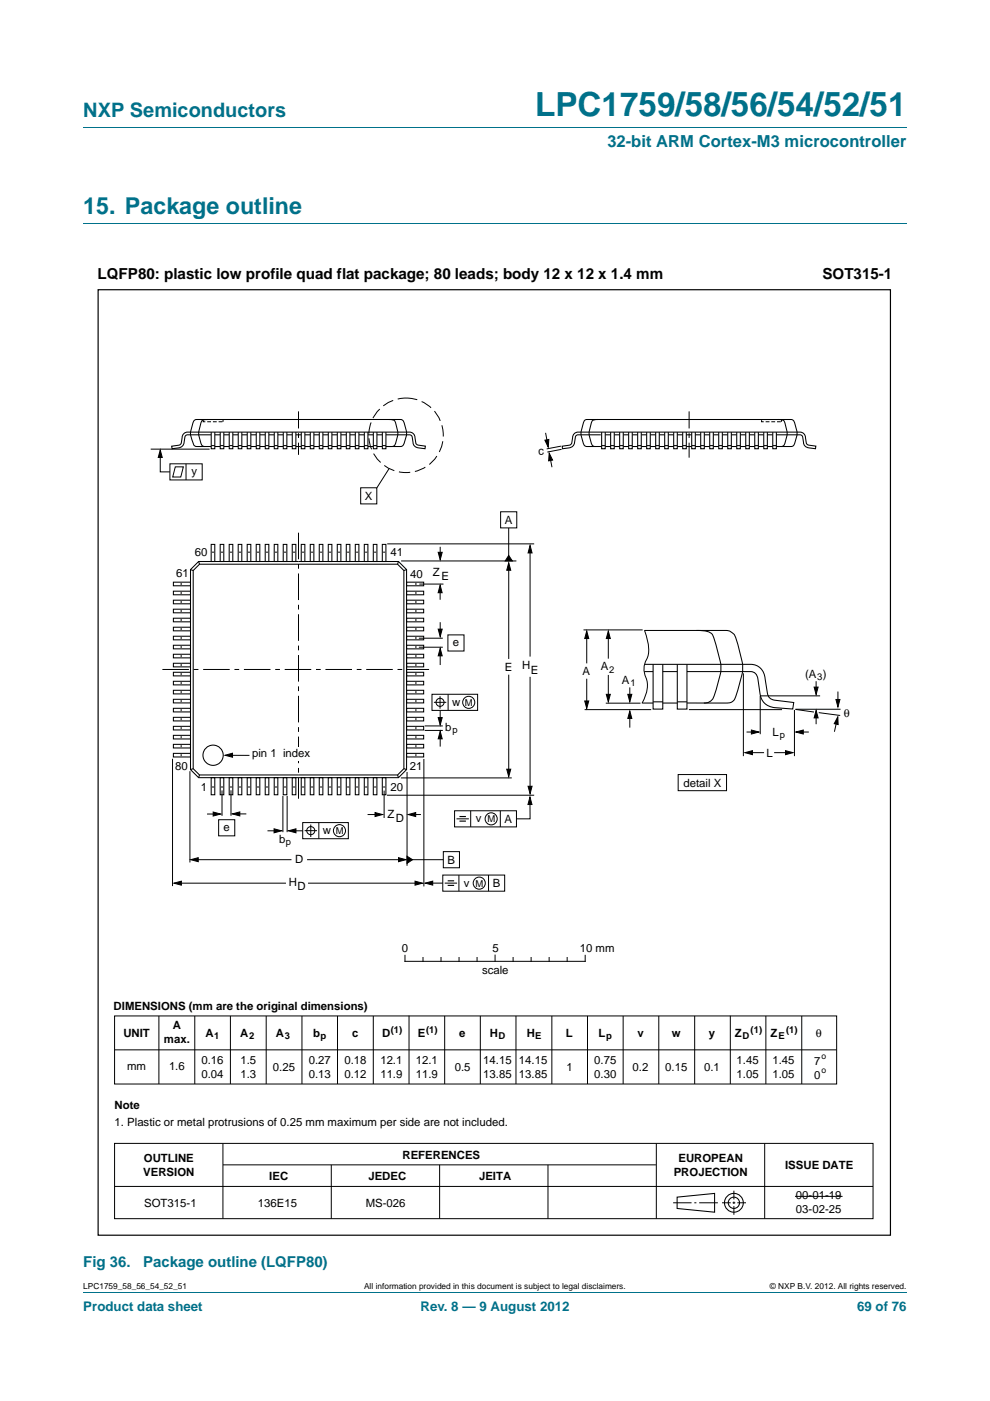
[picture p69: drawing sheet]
<svg xmlns="http://www.w3.org/2000/svg" width="210mm" height="297mm" viewBox="0 0 210 297" stroke-linecap="round" stroke-linejoin="round" font-family="sans-serif">
<defs><g id="words">
<text font-size="7" fill="#00718a" x="113.5" y="24.6">LPC1759/58/56/54/52/51</text>
<text font-size="4.9" fill="#00718a" x="17.7" y="45.4">15. Package outline</text>
<text font-size="4.2" fill="#00718a" x="17.7" y="24.9">NXP Semiconductors</text>
<text font-size="3.5" fill="#00718a" x="128.8" y="31.1">32-bit ARM Cortex-M3 microcontroller</text>
<g font-size="3.2">
<text x="20.7" y="59.1">LQFP80: plastic low profile quad flat package; 80 leads; body 12 x 12 x 1.4 mm</text>
<text x="174.4" y="59.1">SOT315-1</text>
</g>
<g font-size="3.2" fill="#00718a">
<text x="17.7" y="268.6">Fig 36.</text>
<text x="30.4" y="268.6">Package outline (LQFP80)</text>
</g>
<g font-size="2.8" fill="#00718a">
<text x="17.7" y="277.9">Product data sheet</text>
<text x="89.2" y="277.9">Rev. 8 — 9 August 2012</text>
<text x="181.8" y="277.9">69 of 76</text>
</g>
<g font-size="2.4">
<text x="40.6" y="100.7">y</text>
<text x="114.2" y="96.4" transform="rotate(-4 114.2 96.4)">c</text>
<text x="77.4" y="106">X</text>
<text x="107.1" y="111.1">A</text>
<text x="41.3" y="117.9">60</text>
<text x="82.8" y="117.9">41</text>
<text x="37.3" y="122.3">61</text>
<text x="87" y="122.5">40</text>
<text x="91.8" y="122.1">Z</text>
<text x="93.6" y="122.9">E</text>
<text x="96" y="137">e</text>
<text x="107.1" y="142.3">E</text>
<text x="110.7" y="141.9">H</text>
<text x="112.6" y="142.8">E</text>
<text x="123.6" y="143.2">A</text>
<text x="127.4" y="142.1">A</text>
<text x="170.7" y="143.7">(A )</text>
<text x="95.9" y="149.6">w</text>
<text x="131.9" y="145">A</text>
<text x="94.4" y="155">b</text>
<text x="163.8" y="156">L</text>
<text x="179" y="152">θ</text>
<text x="53.5" y="160.6">pin 1 index</text>
<text x="162.6" y="160.5">L</text>
<text x="37.2" y="163.3">80</text>
<text x="42.6" y="167.6">1</text>
<text x="82.8" y="167.6">20</text>
<text x="86.9" y="163.3">21</text>
<text x="145" y="166.8">detail X</text>
<text x="82.2" y="173.5">Z</text>
<text x="47.4" y="176.2">e</text>
<text x="59.2" y="178.8">b</text>
<text x="68.5" y="176.8">w</text>
<text x="83.9" y="174.3">D</text>
<text x="100.9" y="174.3">v</text>
<text x="107" y="174.5">A</text>
<text x="62.6" y="183.1">D</text>
<text x="94.9" y="183.2">B</text>
<text x="61.3" y="187.8">H</text>
<text x="63.1" y="188.7">D</text>
<text x="98.4" y="188">v</text>
<text x="104.5" y="188.1">B</text>
<text x="85.2" y="201.8">0</text>
<text x="104.4" y="201.8">5</text>
<text x="123" y="201.8">10 mm</text>
<text x="102.3" y="206.6">scale</text>
<text x="24.1" y="214.2">DIMENSIONS (mm are the original dimensions)</text>
<text x="26.2" y="219.9">UNIT</text>
<text x="34.8" y="221.1">max.</text>
<text x="36.7" y="218.2">A</text>
<text x="43.6" y="219.9">A</text>
<text x="51" y="219.9">A</text>
<text x="58.5" y="219.9">A</text>
<text x="66.4" y="219.9">b</text>
<text x="74.7" y="219.9">c</text>
<text x="81" y="219.9">D</text>
<text x="88.6" y="219.9">E</text>
<text x="97.4" y="219.9">e</text>
<text x="103.9" y="219.9">H</text>
<text x="111.8" y="219.9">H</text>
<text x="120" y="219.9">L</text>
<text x="127" y="219.9">L</text>
<text x="135.2" y="219.9">v</text>
<text x="142.5" y="219.9">w</text>
<text x="150.4" y="219.9">y</text>
<text x="155.8" y="219.9">Z</text>
<text x="163.4" y="219.9">Z</text>
<text x="173.1" y="219.9">θ</text>
<text x="27" y="226.9">mm</text>
<text x="35.8" y="226.8">1.6</text>
<text x="42.7" y="225.6">0.16</text>
<text x="51" y="225.6">1.5</text>
<text x="57.9" y="227.1">0.25</text>
<text x="65.5" y="225.6">0.27</text>
<text x="73.1" y="225.6">0.18</text>
<text x="80.7" y="225.6">12.1</text>
<text x="88.2" y="225.6">12.1</text>
<text x="96.5" y="227.1">0.5</text>
<text x="102.5" y="225.6">14.15</text>
<text x="110.1" y="225.6">14.15</text>
<text x="120.2" y="227.1">1</text>
<text x="126" y="225.6">0.75</text>
<text x="134.2" y="227.1">0.2</text>
<text x="141.1" y="227.1">0.15</text>
<text x="149.4" y="227.1">0.1</text>
<text x="156.2" y="225.6">1.45</text>
<text x="163.8" y="225.6">1.45</text>
<text x="172.7" y="225.8">7</text>
<text x="42.7" y="228.5">0.04</text>
<text x="51" y="228.5">1.3</text>
<text x="65.5" y="228.5">0.13</text>
<text x="73.1" y="228.5">0.12</text>
<text x="80.7" y="228.5">11.9</text>
<text x="88.2" y="228.5">11.9</text>
<text x="102.5" y="228.5">13.85</text>
<text x="110.1" y="228.5">13.85</text>
<text x="126" y="228.5">0.30</text>
<text x="156.2" y="228.5">1.05</text>
<text x="163.8" y="228.5">1.05</text>
<text x="172.7" y="228.7">0</text>
<text x="24.3" y="235.1">Note</text>
<text x="24.3" y="238.7">1. Plastic or metal protrusions of 0.25 mm maximum per side are not included.</text>
<text x="85.4" y="245.7">REFERENCES</text>
<text x="30.4" y="249.3">VERSION</text>
<text x="30.5" y="246.4">OUTLINE</text>
<text x="57.1" y="250.2">IEC</text>
<text x="78.1" y="250.2">JEDEC</text>
<text x="101.6" y="250.2">JEITA</text>
<text x="142.9" y="249.3">PROJECTION</text>
<text x="143.9" y="246.4">EUROPEAN</text>
<text x="166.5" y="247.9">ISSUE DATE</text>
<text x="30.6" y="255.8">SOT315-1</text>
<text x="54.7" y="255.8">136E15</text>
<text x="77.6" y="255.8">MS-026</text>
<text x="168.8" y="254.3">00-01-19</text>
<text x="168.8" y="257.2">03-02-25</text>
</g>
<g font-size="2">
<text x="129.2" y="142.6">2</text>
<text x="98.6" y="149.6">M</text>
<text x="133.7" y="145.4">1</text>
<text x="173.3" y="144.2">3</text>
<text x="96" y="155.5">p</text>
<text x="165.4" y="156.4">p</text>
<text x="60.6" y="179.3">p</text>
<text x="71.2" y="176.8">M</text>
<text x="103.4" y="174.3">M</text>
<text x="100.9" y="188">M</text>
<text x="45.5" y="220.4">1</text>
<text x="52.8" y="220.4">2</text>
<text x="60.4" y="220.4">3</text>
<text x="68" y="220.4">p</text>
<text x="82.9" y="219">(1)</text>
<text x="90.4" y="219">(1)</text>
<text x="105.7" y="220.4">D</text>
<text x="113.5" y="220.4">E</text>
<text x="128.6" y="220.4">p</text>
<text x="157.5" y="220.4">D</text>
<text x="159.2" y="219">(1)</text>
<text x="165.1" y="220.4">E</text>
<text x="166.7" y="219">(1)</text>
</g>
<g font-size="1.8">
<text x="174.2" y="224.6">o</text>
<text x="174.2" y="227.5">o</text>
<text x="17.7" y="273.3">LPC1759_58_56_54_52_51</text>
<text x="77.2" y="273.3">All information provided in this document is subject to legal disclaimers.</text>
<text x="163.3" y="273.3">© NXP B.V. 2012. All rights reserved.</text>
</g>
</g></defs>
<path d="M17.7 27h174.6M17.7 47.4h174.6M17.7 273.9h174.6" fill="none" stroke="#00718a" stroke-width=".21"/>
<g fill="none" stroke="#000" stroke-width=".21">
<path d="M32 95.2h12.5M34 96v4h2M36 98.3h6.9v3.5h-6.9zM37.2 99h1.7l-.6 2.1h-1.7zM39.5 98.3v3.5M82.5 99.3l-2.6 4.1M115.7 91.8l.5 2.5M116.6 96.6l.5 2.5M119 94.6l-3 .6M119.1 95.3l-3 .5M45 117.1h.4M46.9 117.1h.4"/>
<path d="M48.8 117.1h.4M50.7 117.1h.4M52.6 117.1h.4M54.5 117.1h.4M56.4 117.1h.5M58.3 117.1h.5M60.2 117.1h.5M62.2 117.1h.4M64.1 117.1h.4M66 117.1h.4M67.9 117.1h.4M69.8 117.1h.4"/>
<path d="M71.7 117.1h.4M73.6 117.1h.4M75.5 117.1h.5M76.5 103.4h3.4v3.4h-3.4zM77.4 117.1h.5M79.3 117.1h.5M81.3 117.1h.4M82.1 115.3h31.2M85.1 118.9h24.4M93.4 115.9v2.3M106.2 108.5h3.4v3.4h-3.4zM107.9 111.9v6.8"/>
<path d="M112.4 116.5v22.7M38.4 123.6v.4M38.4 125.5v.4M38.4 127.4v.4M38.4 129.3v.5M38.4 131.2v.5M38.4 133.1v.5M38.4 135.1v.4M38.4 137v.4M38.4 138.9v.4M88.2 123.6v.4M88.2 125.5v.4"/>
<path d="M88.2 127.4v.4M88.2 129.3v.5M88.2 131.2v.5M88.2 133.1v.5M88.2 135.1v.4M88.2 137v.4M88.2 138.9v.4M88.8 137.2h5.1M88.8 135.3h5.1M88.9 123.8h5.2M93.4 125v2.2M93.4 131.9v2.6"/>
<path d="M93.4 138.4v2.6M95 134.6h3.4v3.4h-3.4zM107.9 120.2v19.5M123.8 133.6h12.5M124.4 134.3v6.4M129 134.3v5.3M136.7 133.7l.4 1a6.8 6.8 0 0 1-.4 6.2l-.1 1.1 .2 1.1a5.9 5.9 0 0 1-.6 6M38.4 140.8v.4M38.4 142.7v.4M38.4 144.6v.4M38.4 146.5v.5M38.4 148.4v.5"/>
<path d="M38.4 150.3v.5M38.4 152.3v.4M38.4 154.2v.4M38.4 156.1v.4M38.4 158v.4M38.4 159.9v.4M88.2 140.8v.4M88.2 142.7v.4M88.2 144.6v.4M88.2 146.5v.5M88.2 148.4v.5M88.2 150.3v.5"/>
<path d="M88.2 152.3v.4M88.2 154.2v.4M88.2 156.1v.4M88.2 158v.4M88.2 159.9v.4M90.1 153.9h3.8M90.1 154.9h3.8M93.4 150.7v2.5M93.4 156v2.3M107.9 143v20.7M112.4 143.5v23.9M124 150.5h14.1"/>
<path d="M124.4 143.9v5.6M128.5 149.1h7.3M129 143.1v4.9M133.6 151.7v2.6M133.6 145.7v2.6M146.1 150.5h19.8M157.7 142.8v17.5M158.3 155.2h2.3M158.9 159.6h3.2M164.2 159.6h3.2M168.5 150.5v9.8M168.7 150.4h9.6"/>
<path d="M168.7 150.4l3.9 .6M169.4 155.2h2.2M173.1 144.4v1.9M173.1 151.6v1.9M173.7 151.1l4.5 .6M174 147.5h-12.8v8.2M177.5 152.6l-.5 2.5M177.7 146.6v2.6M36.6 160.9v27M40.3 163.5v19.4M43.9 172.6h2.2M45 166.9h.4"/>
<path d="M46.4 173.8h3.4v3.4h-3.4zM46.9 166.9h.4M47.1 167.6v5.4M48.2 160.1l4.7 .1M48.8 166.9h.4M49 167.6v5.4M50.1 172.6h2.1M50.7 166.9h.4M52.6 166.9h.4M54.5 166.9h.4M56.4 166.9h.5M56.7 176.1h2.6"/>
<path d="M58.3 166.9h.5M60 168.8v7.6M60.2 166.9h.5M60.9 168.8v7.6M62.1 176.1h2.1M62.2 166.9h.4M64.1 166.9h.4M66 166.9h.4M67.9 166.9h.4M69.8 166.9h.4M71.7 166.9h.4M73.6 166.9h.4"/>
<path d="M75.5 166.9h.5M77.4 166.9h.5M78 172.7h2.5M79.3 166.9h.5M81.3 166.9h.4M81.5 167.6v5.8M82.1 168.6h31.2M85 164.9h23.5M86.3 163.7v19.9M87.2 172.7h2.1M89.9 160.9v27M96.4 171.9h13.1v3.4h-13.1z"/>
<path d="M96.8 173.6h2.6M99.8 171.9v3.4M106.1 171.9v3.4M112.4 170v3.6h-2.8M143.8 164.2h10.3v3.4h-10.3zM37.8 187.2h22.9M41.4 182.3h20.4M65.1 182.3h20.2M65.3 187.2h23.5M86.9 182.3h7.1M91.1 187.2h2.8M93.9 185.5h13.1v3.4h-13.1z"/>
<path d="M94 180.6h3.5v3.4h-3.5zM94.3 187.2h2.6M97.3 185.5v3.4M103.6 185.5v3.4M24.3 215.4h153.2v14.4h-153.2zM33.7 215.4v14.4M41.3 215.4v14.4M48.9 215.4v14.4M56.5 215.4v14.4M64 215.4v14.4M71.6 215.4v14.4M79.2 215.4v14.4"/>
<path d="M86.8 215.3v14.5M94.3 215.4v14.4M101.9 215.4v14.4M109.4 215.4v14.4M117 215.4v14.4M124.6 215.4v14.4M132.2 215.4v14.4M139.7 215.4v14.4M147.3 215.4v14.4M154.9 215.3v14.5M162.4 215.4v14.4M170.1 215.4v14.4"/>
<path d="M24.3 222.6h153.1M24.3 251.5h160.9M24.3 242.4h160.9v16h-160.9zM47.3 242.4v16M47.3 247h91.8M70.3 247v11.4M93.2 247v11.4M116.2 247v11.4M139.2 242.4v16M142.8 255h3.9M147.3 255h.4M148.3 255h4"/>
<path d="M153.1 255h1.9M155.4 255h.5M155.7 252.4v1.9M155.7 254.8v.5M155.7 255.7v1.9M156.4 255h1.8M162.2 242.4v16"/>
<circle cx="104.2" cy="173.6" r="1.28"/>
<circle cx="101.6" cy="187.2" r="1.28"/>
</g>
<g fill="none" stroke="#000" stroke-width=".22">
<path d="M44.1 88.9l-.5 .1a.81 .81 0 0 0-.9 .5 5 5 0 0 0 .3 5.1l.5 .1M44.8 92.2l-5.3 .1a2.9 2.9 0 0 0-.5 1.9 1.29 1.29 0 0 1-1.1 .8l-1.4 .1-.1-.5 1.8-.3a2.41 2.41 0 0 0 .5-1.9 1.15 1.15 0 0 1 1.1-.8h47.1a1.15 1.15 0 0 1 1.1 1.2l.3 1.3 .5 .3 1.4 .2-.1 .5a2.7 2.7 0 0 1-2.3-.6l-.1-.3a2.74 2.74 0 0 0-.5-1.9l-5.3-.1M44.8 91.6v3.5h.8v-3.5M44.8 94.7h-3a.73 .73 0 0 1-.8-.6l-.2-.5a3.8 3.8 0 0 1 0-3.4 1.23 1.23 0 0 1 .7-1.2l43.4-.1a.74 .74 0 0 1 .8 .6 4.7 4.7 0 0 1-.3 5l-.5 .2h-3M44.8 94.5h.8M45.6 94.7h1.1M45.6 92.2h1.1M46.7 91.6v3.5h.8v-3.5M46.7 94.5h.8M47.5 94.7h1.1M47.5 92.2h1.1M48.6 94.5h.8"/>
<path d="M48.6 91.6v3.5h.8v-3.5M49.4 94.7h1.1M49.4 92.2h1.1M50.5 91.6v3.5h.8v-3.5M50.5 94.5h.8M51.3 94.7h1.1M51.3 92.2h1.1M52.4 94.5h.8M52.4 91.6v3.5h.8v-3.5M53.2 94.7h1.1M53.2 92.2h1.1M54.4 91.6v3.5h.7v-3.5"/>
<path d="M54.4 94.5h.7M55.1 94.7h1.2M55.1 92.2h1.1M56.3 94.5h.7M56.3 91.6v3.5h.7v-3.5M57 94.7h1.2M57 92.2h1.2M58.2 91.6v3.5h.7v-3.5M58.2 94.5h.7M58.9 94.7h1.2M58.9 92.2h1.2M60.1 94.5h.7"/>
<path d="M60.1 91.6v3.5h.7v-3.5M60.8 94.7h1.2M60.9 92.2h1.1M62 91.6v3.5h.8v-3.5M62 94.5h.8M62.7 94.7h1.2M62.8 92.2h1.1M63.9 91.6v3.5h.8v-3.5M63.9 94.5h.8M64.7 94.7h1.1M64.7 92.2h1.1M65.8 94.5h.8"/>
<path d="M65.8 91.6v3.5h.8v-3.5M66.6 94.7h1.1M66.6 92.2h1.1M67.7 91.6v3.5h.8v-3.5M67.7 94.5h.8M68.5 94.7h1.1M68.5 92.2h1.1M69.6 94.5h.8M69.6 91.6v3.5h.8v-3.5M70.4 94.7h1.1M70.4 92.2h1.1M71.5 91.6v3.5h.8v-3.5"/>
<path d="M71.5 94.5h.8M72.3 94.7h1.1M72.3 92.2h1.1M73.5 94.5h.7M73.5 91.6v3.5h.7v-3.5M74.2 94.7h1.2M74.2 92.2h1.1M75.4 91.6v3.5h.7v-3.5M75.4 94.5h.7M76.1 94.7h1.2M76.1 92.2h1.1M77.3 91.6v3.5h.7v-3.5"/>
<path d="M77.3 94.5h.7M78 94.7h1.2M78 92.2h1.2M79.2 94.5h.7M79.2 91.6v3.5h.7v-3.5M79.9 94.7h1.2M80 92.2h1.1M81.1 91.6v3.5h.8v-3.5M81.1 94.5h.8M81.8 94.7h1.2M82.5 88.9l.5 .1a.81 .81 0 0 1 .9 .5 5 5 0 0 1-.4 5.1l-.5 .1M126.9 88.9l-.5 .1a.81 .81 0 0 0-.9 .5 5 5 0 0 0 .3 5.1l.5 .1"/>
<path d="M127.4 92.2l-5.1 .1a2.9 2.9 0 0 0-.5 1.9 1.29 1.29 0 0 1-1.1 .8l-1.4 .1-.1-.5 1.8-.3a2.41 2.41 0 0 0 .5-1.9 1.15 1.15 0 0 1 1.1-.8h47.1a1.15 1.15 0 0 1 1.1 1.2l.3 1.3 .5 .3 1.4 .2v.5a2.69 2.69 0 0 1-2.4-.6l-.1-.3a2.74 2.74 0 0 0-.5-1.9l-5.3-.1M127.6 94.5h.8M127.6 91.6v3.5h.8v-3.5M127.6 94.7h-3a.72 .72 0 0 1-.8-.6 4.9 4.9 0 0 1 .3-5.1l43.6-.1a.74 .74 0 0 1 .8 .7 4.8 4.8 0 0 1-.3 5l-3.5 .1M128.4 94.7h1.1M128.4 92.2h1.1M129.5 94.5h.8M129.5 91.6v3.5h.8v-3.5M130.3 94.7h1.1M130.3 92.2h1.1M131.4 91.6v3.5h.8v-3.5M131.4 94.5h.8"/>
<path d="M132.2 94.7h1.1M132.2 92.2h1.1M133.3 94.5h.8M133.3 91.6v3.5h.8v-3.5M134.1 94.7h1.2M134.1 92.2h1.1M135.3 94.5h.7M135.3 91.6v3.5h.7v-3.5M136 94.7h1.2M136 92.2h1.1M137.2 91.6v3.5h.7v-3.5M137.2 94.5h.7"/>
<path d="M137.9 94.7h1.2M137.9 92.2h1.2M139.1 94.5h.7M139.1 91.6v3.5h.7v-3.5M139.8 94.7h1.2M139.8 92.2h1.2M141 91.6v3.5h.7v-3.5M141 94.5h.7M141.8 94.7h1.1M141.8 92.2h1.1M142.9 94.5h.8M142.9 91.6v3.5h.8v-3.5"/>
<path d="M143.7 94.7h1.1M143.7 92.2h1.1M144.8 91.6v3.5h.8v-3.5M144.8 94.5h.8M145.6 94.7h1.1M145.6 92.2h1.1M146.7 94.5h.8M146.7 91.6v3.5h.8v-3.5M147.5 94.7h1.1M147.5 92.2h1.1M148.6 94.5h.8M148.6 91.6v3.5h.8v-3.5"/>
<path d="M149.4 94.7h1.1M149.4 92.2h1.1M150.5 91.6v3.5h.8v-3.5M150.5 94.5h.8M151.3 94.7h1.1M151.3 92.2h1.1M152.4 94.5h.8M152.4 91.6v3.5h.8v-3.5M153.2 94.7h1.2M153.2 92.2h1.1M154.4 91.6v3.5h.7v-3.5M154.4 94.5h.7"/>
<path d="M155.1 94.7h1.2M155.1 92.2h1.1M156.3 94.5h.7M156.3 91.6v3.5h.7v-3.5M157 94.7h1.2M157 92.2h1.1M158.2 94.5h.7M158.2 91.6v3.5h.7v-3.5M158.9 94.7h1.2M158.9 92.2h1.2M160.1 91.6v3.5h.7v-3.5M160.1 94.5h.7"/>
<path d="M160.8 94.7h1.2M160.9 92.2h1.1M162 94.5h.8M162 91.6v3.5h.8v-3.5M162.8 94.7h1.1M162.8 92.2h1.1M163.9 94.5h.8M163.9 91.6v3.5h.8v-3.5M165 88.9l.5 .1a.81 .81 0 0 1 .9 .5 5 5 0 0 1-.3 5.1l-.5 .1M42.1 119.1l.2 .5M44.8 115.4h.8v3.7h-.8zM46.7 115.4h.8v3.7h-.8z"/>
<path d="M48.6 115.4h.8v3.7h-.8zM50.5 115.4h.8v3.7h-.8zM52.4 115.4h.8v3.7h-.8zM54.3 115.4h.8v3.7h-.8zM56.3 115.4h.7v3.7h-.7zM58.2 115.4h.7v3.7h-.7zM60.1 115.4h.7v3.7h-.7zM62 115.4h.7l.1 3.7h-.8zM63.9 115.4h.8v3.7h-.8zM65.8 115.4h.8v3.7h-.8zM67.7 115.4h.8v3.7h-.8zM69.6 115.4h.8v3.7h-.8z"/>
<path d="M71.5 115.4h.8v3.7h-.8zM73.4 115.4h.8v3.7h-.8zM75.4 115.4h.7v3.7h-.7zM77.3 115.4h.7v3.7h-.7zM79.2 115.4h.7v3.7h-.7zM81.1 115.4h.8v3.7h-.8zM84.5 119.1l-.2 .5M36.8 138.7h3.6v.8h-3.6zM36.8 136.8h3.6v.8h-3.6zM36.8 134.9h3.6v.8h-3.6zM36.8 133h3.6v.8l-3.6-.1zM36.8 131.1h3.6v.7h-3.6z"/>
<path d="M36.8 129.2h3.6v.7h-3.6zM36.8 127.3h3.6v.7h-3.6zM36.8 125.3h3.6v.8h-3.6zM36.8 123.4h3.6v.8h-3.6zM40.4 120.8l.6 .2M41 121l1.3-1.4h42l1.4 1.4v42l-1.4 1.3h-42l-1.3-1.3zM86.2 120.8l-.5 .2M86.2 138.7h3.7v.8h-3.7zM86.2 136.8h3.7v.8h-3.7zM86.2 134.9h3.7v.8h-3.7zM86.2 133h3.7v.7l-3.7 .1zM86.2 131.1h3.7v.7h-3.7z"/>
<path d="M86.2 129.2h3.7v.7h-3.7zM86.2 127.3h3.7v.7h-3.7zM86.2 125.3h3.7v.8h-3.7zM86.2 123.4h3.7v.8h-3.7zM86.2 139.3v23.9l-1.7 1.7h-21.2h-21.2l-1.7-1.7v-23.9M136.8 133.7h14.9a7.9 7.9 0 0 1 3.4 .3 2.2 2.2 0 0 1 1.1 1.6 20.5 20.5 0 0 1 1.3 6.6l-1 4.1a3.7 3.7 0 0 1-1.4 2.6l-1.2 .2h-8.2M147.8 133.7l2.2 .2a1.94 1.94 0 0 1 1.5 1.8l.9 3.3a8.3 8.3 0 0 1-.2 6.1l-.3 1.1a3.8 3.8 0 0 1-1.4 2.6l-1.2 .3M36.8 159.7h3.6v.8h-3.6zM36.8 157.8h3.6v.8h-3.6zM36.8 155.9h3.6v.8h-3.6zM36.8 154h3.6v.8h-3.6zM36.8 152.1h3.6v.8h-3.6z"/>
<path d="M36.8 150.2h3.6v.7h-3.6zM36.8 148.3h3.6v.7h-3.6zM36.8 146.4h3.6v.7h-3.6zM36.8 144.4h3.6v.8h-3.6zM36.8 142.5h3.6v.8h-3.6zM36.8 140.6h3.6v.8h-3.6zM40.4 144.6v-23.8l1.7-1.7h42.4l1.7 1.7v23.8M86.2 159.7h3.7v.8h-3.7zM86.2 157.8h3.7v.8h-3.7zM86.2 155.9h3.7v.8h-3.7zM86.2 154h3.7v.8h-3.7zM86.2 152.1h3.7v.8h-3.7z"/>
<path d="M86.2 150.2h3.7v.7h-3.7zM86.2 148.3h3.7v.7h-3.7zM86.2 146.4h3.7v.7h-3.7zM86.2 144.4h3.7v.8h-3.7zM86.2 142.5h3.7v.8h-3.7zM86.2 140.6h3.7v.8h-3.7zM136.3 149.1h2.2M136.7 142.4h1.8M136.7 140.9h22.5a3.1 3.1 0 0 1 3.1 3l.5 3a1.65 1.65 0 0 0 1.5 1.6l4.1 .4-.3 1.4-3.8-.3a3.3 3.3 0 0 1-3.1-3l-.5-3.1a1.59 1.59 0 0 0-1.5-1.5h-13.5M138.5 140.9v9.4h2.1v-9.4M138.5 148.8h2.1M140.6 149.1h3.1"/>
<path d="M140.6 142.4h3M143.7 140.9v9.4h2v-9.4M143.7 148.8h2M41 163l-.6 .2M42.3 164.3l-.2 .6M44.8 164.9h.8v3.6h-.8zM46.7 164.9h.8v3.6h-.8zM48.6 164.9h.8v3.6h-.8zM50.5 164.9h.8v3.6h-.8zM52.4 164.9h.8v3.6h-.8zM54.3 164.9h.8v3.6h-.8zM56.3 164.9h.7v3.6h-.7z"/>
<path d="M58.2 164.9h.7v3.6h-.7zM60.1 164.9h.7v3.6h-.7zM62 164.9h.8l-.1 3.6h-.7zM63.9 164.9h.8v3.6h-.8zM65.8 164.9h.8v3.6h-.8zM67.7 164.9h.8v3.6h-.8zM69.6 164.9h.8v3.6h-.8zM71.5 164.9h.8v3.6h-.8zM73.4 164.9h.8v3.6h-.8zM75.4 164.9h.7v3.6h-.7zM77.3 164.9h.7v3.6h-.7zM79.2 164.9h.7v3.6h-.7z"/>
<path d="M81.1 164.9h.8v3.6h-.8zM84.3 164.3l.2 .6M85.7 163l.5 .2M143.6 253.8l8-.8v4l-8-.8z"/>
<circle cx="45.2" cy="160.1" r="2.15"/>
<circle cx="155.7" cy="255" r="1.99"/>
<circle cx="155.7" cy="255" r="1.2"/>
</g>
<path d="M63.3 87.2v9.2M146.2 87.2v9.8" fill="none" stroke="#000" stroke-width=".21" stroke-dasharray="3.6 1 1 1" stroke-linecap="butt"/>
<path d="M63.3 112.9v56.4M34.4 141.9h56.6" fill="none" stroke="#000" stroke-width=".21" stroke-dasharray="5.6 1 1 1" stroke-linecap="butt"/>
<g fill="#000" stroke="#000" stroke-width=".21">
<path d="M34 95.4l.4 1.6h-.8zM115.6 93.3l.8-.1-.1 1.6zM116.5 96.1l.7 1.4-.8 .2zM92.9 117.1h.9l-.4 1.6zM107.9 117.8l.8 1.1h-1.5zM112.4 115.6l.5 1.6h-.9zM93.4 124.1l.4 1.6h-.9zM93.4 137.5l.4 1.6h-.9zM92.9 133.4h.9l-.4 1.6zM107.9 119.3l.4 1.6h-.8zM124.4 133.8l.5 1.6h-.9zM129 133.8l.4 1.6h-.8z"/>
<path d="M93.4 155.1l.4 1.5h-.9zM92.9 152.1h.9l-.4 1.6zM124 148.6h.9l-.5 1.6zM128.6 147.2h.8l-.4 1.6zM133.6 150.7l.4 1.6h-.8zM133.2 147.2h.8l-.4 1.6zM159.4 154.8l1.6 .4-1.6 .4zM166.6 159.2l1.6 .4-1.6 .4zM168.8 155.2l1.6-.4v.8zM173.1 150.6l.4 1.6h-.8zM172.7 145.7h.8l-.4 1.6zM177.7 152l.1 1.6-.9-.2z"/>
<path d="M177.3 148.3h.9l-.5 1.6zM45.2 172.2l1.6 .4-1.6 .4zM47.7 160.1l1.6-.4v.8zM49.3 172.6l1.6-.5v.9zM58.1 175.7l1.6 .4-1.6 .5zM61.2 176.1l1.6-.4v.9zM79.5 172.3l1.6 .4-1.6 .4zM86.6 172.7l1.6-.4v.8zM107.5 163.1h.8l-.4 1.6zM112.4 169l.4 1.6h-.8zM112 166.7h.9l-.5 1.6zM158 159.6l1.6-.4v.8z"/>
<path d="M36.9 187.2l1.6-.4v.9zM40.5 182.3l1.5-.5v.9zM84.5 181.8l1.6 .5-1.6 .4zM86.3 181.5l1.2 .8-1.2 .8zM88 186.8l1.6 .4-1.6 .5zM90.2 187.2l1.6-.4v.9z"/>
</g>
<circle cx="86.1" cy="92.3" r="7.9" fill="none" stroke="#000" stroke-width=".21" stroke-dasharray="2.4 1" stroke-linecap="butt"/>
<path d="M97.5 173.1h1.3M97.5 174.1h1.3M95 186.8h1.3M95 187.7h1.3" fill="none" stroke="#000" stroke-width=".24"/>
<path d="M43.1 88.9h4.2v.5h-4.2zM161.5 88.9h4.3v.5h-4.3z" fill="none" stroke="#000" stroke-width=".21" stroke-dasharray=".8 .4" stroke-linecap="butt"/>
<path d="M62.9 158.4h.9v2.8h-.9z" fill="#fff"/>
<g fill="none" stroke="#000" stroke-width=".21">
<path d="M91.6 147.2h9.7v3.4h-9.7zM92 148.9h2.7M93.3 147.6v2.7M95 147.2v3.4M64.2 174.4h9.7v3.4h-9.7zM64.6 176.1h2.6M65.9 174.8v2.7M67.6 174.4v3.4M85.9 202.5v1.3h38.2v-1.3M89.7 203v.8M93.5 203v.8M97.4 203v.8"/>
<path d="M101.2 203v.8M105 202.5v1.3M108.8 203v.8M112.7 203v.8M116.5 203v.8M120.3 203v.8M168.6 253.7h10.1"/>
<circle cx="93.3" cy="148.9" r=".86"/>
<circle cx="99.4" cy="148.9" r="1.28"/>
<circle cx="65.9" cy="176.1" r=".86"/>
<circle cx="72" cy="176.1" r="1.28"/>
</g>
<path d="M20.8 61.4h168.1v200.5h-168.1z" fill="none" stroke="#000" stroke-width=".25"/>
<use href="#words"/>
</svg>
